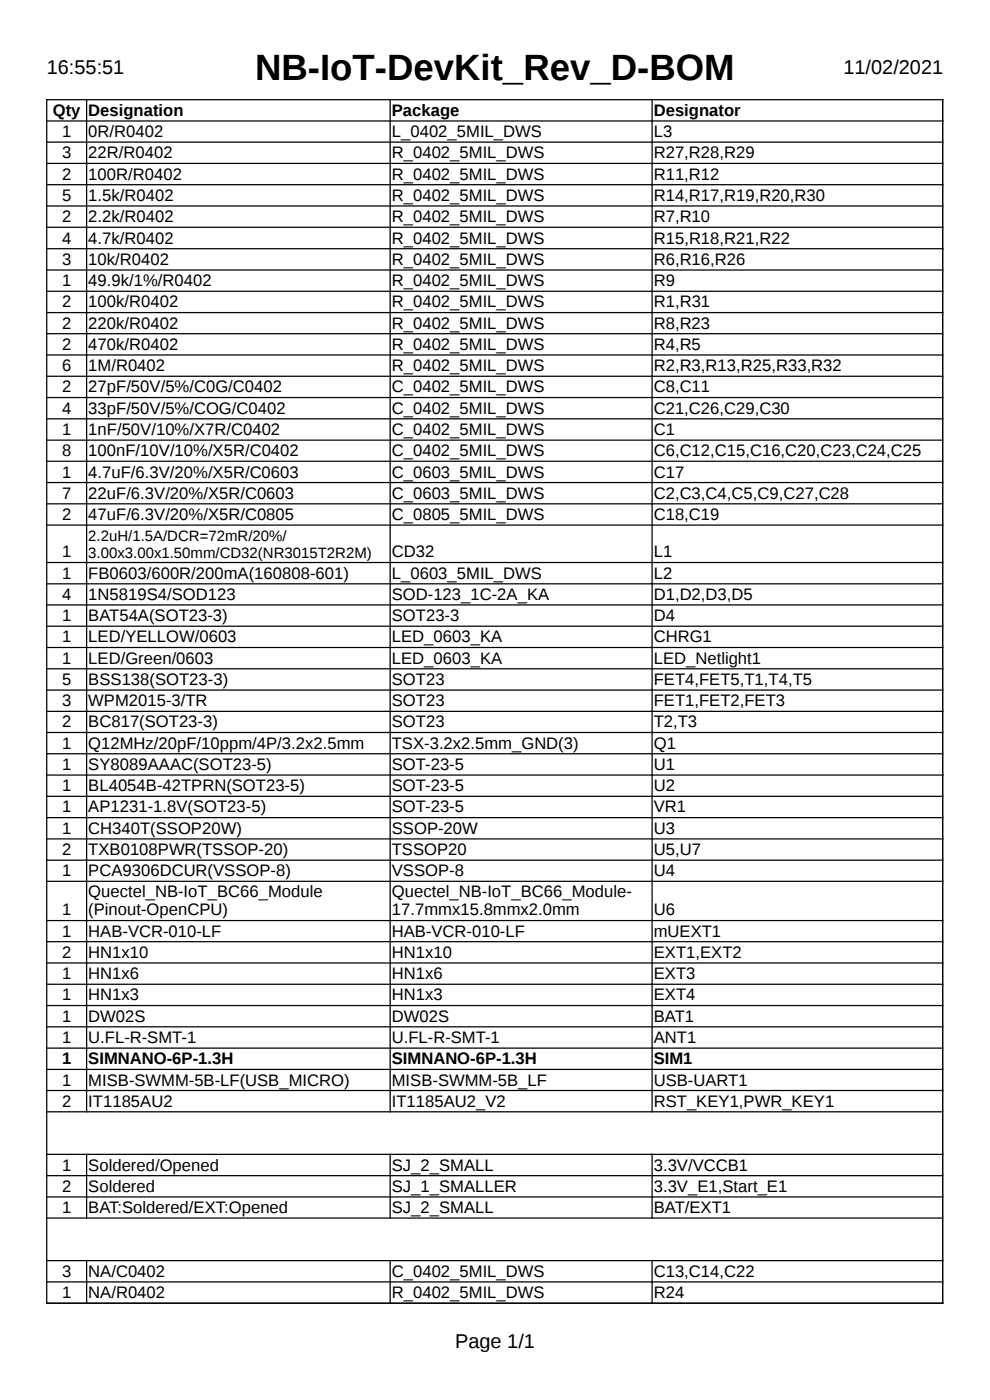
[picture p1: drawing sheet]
<svg xmlns="http://www.w3.org/2000/svg" width="210mm" height="297mm" viewBox="0 0 210 297" stroke-linecap="round" stroke-linejoin="round" font-family="sans-serif">
<defs><g id="words">
<text font-size="7.8" x="54.1" y="17">NB-IoT-DevKit_Rev_D-BOM</text>
<g font-size="4.2">
<text x="9.9" y="15.8">16:55:51</text>
<text x="178.9" y="15.8">11/02/2021</text>
<text x="96.6" y="286">Page 1/1</text>
</g>
<g font-size="3.5">
<text x="11.2" y="24.6">Qty</text>
<text x="13.2" y="29.1">1</text>
<text x="18.7" y="24.6">Designation</text>
<text x="18.7" y="29.1">0R/R0402</text>
<text x="83.1" y="24.6">Package</text>
<text x="83.1" y="29.1">L_0402_5MIL_DWS</text>
<text x="138.7" y="24.6">Designator</text>
<text x="138.7" y="29.1">L3</text>
<text x="13.2" y="33.6">3</text>
<text x="18.7" y="33.6">22R/R0402</text>
<text x="83.1" y="33.6">R_0402_5MIL_DWS</text>
<text x="138.7" y="33.6">R27,R28,R29</text>
<text x="13.2" y="38.1">2</text>
<text x="18.7" y="38.1">100R/R0402</text>
<text x="83.1" y="38.1">R_0402_5MIL_DWS</text>
<text x="138.7" y="38.1">R11,R12</text>
<text x="13.2" y="42.6">5</text>
<text x="13.2" y="47.1">2</text>
<text x="18.7" y="42.6">1.5k/R0402</text>
<text x="18.7" y="47.1">2.2k/R0402</text>
<text x="83.1" y="42.6">R_0402_5MIL_DWS</text>
<text x="83.1" y="47.1">R_0402_5MIL_DWS</text>
<text x="138.7" y="42.6">R14,R17,R19,R20,R30</text>
<text x="138.7" y="47.1">R7,R10</text>
<text x="13.2" y="51.7">4</text>
<text x="18.7" y="51.7">4.7k/R0402</text>
<text x="83.1" y="51.7">R_0402_5MIL_DWS</text>
<text x="138.7" y="51.7">R15,R18,R21,R22</text>
<text x="13.2" y="56.2">3</text>
<text x="18.7" y="56.2">10k/R0402</text>
<text x="83.1" y="56.2">R_0402_5MIL_DWS</text>
<text x="138.7" y="56.2">R6,R16,R26</text>
<text x="13.2" y="60.7">1</text>
<text x="13.2" y="65.2">2</text>
<text x="18.7" y="60.7">49.9k/1%/R0402</text>
<text x="18.7" y="65.2">100k/R0402</text>
<text x="83.1" y="60.7">R_0402_5MIL_DWS</text>
<text x="83.1" y="65.2">R_0402_5MIL_DWS</text>
<text x="138.7" y="60.7">R9</text>
<text x="138.7" y="65.2">R1,R31</text>
<text x="13.2" y="69.7">2</text>
<text x="18.7" y="69.7">220k/R0402</text>
<text x="83.1" y="69.7">R_0402_5MIL_DWS</text>
<text x="138.7" y="69.7">R8,R23</text>
<text x="13.2" y="74.2">2</text>
<text x="18.7" y="74.2">470k/R0402</text>
<text x="83.1" y="74.2">R_0402_5MIL_DWS</text>
<text x="138.7" y="74.2">R4,R5</text>
<text x="13.2" y="78.7">6</text>
<text x="13.2" y="83.2">2</text>
<text x="18.7" y="78.7">1M/R0402</text>
<text x="18.7" y="83.2">27pF/50V/5%/C0G/C0402</text>
<text x="83.1" y="78.7">R_0402_5MIL_DWS</text>
<text x="83.1" y="83.2">C_0402_5MIL_DWS</text>
<text x="138.7" y="83.2">C8,C11</text>
<text x="138.7" y="78.7">R2,R3,R13,R25,R33,R32</text>
<text x="13.2" y="87.8">4</text>
<text x="18.7" y="87.8">33pF/50V/5%/COG/C0402</text>
<text x="83.1" y="87.8">C_0402_5MIL_DWS</text>
<text x="138.7" y="87.8">C21,C26,C29,C30</text>
<text x="13.2" y="92.3">1</text>
<text x="18.7" y="92.3">1nF/50V/10%/X7R/C0402</text>
<text x="83.1" y="92.3">C_0402_5MIL_DWS</text>
<text x="138.7" y="92.3">C1</text>
<text x="13.2" y="96.8">8</text>
<text x="13.2" y="101.3">1</text>
<text x="18.7" y="96.8">100nF/10V/10%/X5R/C0402</text>
<text x="18.7" y="101.3">4.7uF/6.3V/20%/X5R/C0603</text>
<text x="83.1" y="96.8">C_0402_5MIL_DWS</text>
<text x="83.1" y="101.3">C_0603_5MIL_DWS</text>
<text x="138.7" y="96.8">C6,C12,C15,C16,C20,C23,C24,C25</text>
<text x="138.7" y="101.3">C17</text>
<text x="13.2" y="105.8">7</text>
<text x="18.7" y="105.8">22uF/6.3V/20%/X5R/C0603</text>
<text x="83.1" y="105.8">C_0603_5MIL_DWS</text>
<text x="138.7" y="105.8">C2,C3,C4,C5,C9,C27,C28</text>
<text x="13.2" y="110.3">2</text>
<text x="18.7" y="110.3">47uF/6.3V/20%/X5R/C0805</text>
<text x="83.1" y="110.3">C_0805_5MIL_DWS</text>
<text x="138.7" y="110.3">C18,C19</text>
<text x="13.2" y="118.2">1</text>
<text x="83.1" y="118.2">CD32</text>
<text x="138.7" y="118.2">L1</text>
<text x="13.2" y="122.8">1</text>
<text x="18.7" y="122.8">FB0603/600R/200mA(160808-601)</text>
<text x="83.1" y="122.8">L_0603_5MIL_DWS</text>
<text x="138.7" y="122.8">L2</text>
<text x="13.2" y="127.3">4</text>
<text x="13.2" y="131.8">1</text>
<text x="18.7" y="127.3">1N5819S4/SOD123</text>
<text x="18.7" y="131.8">BAT54A(SOT23-3)</text>
<text x="83.1" y="127.3">SOD-123_1C-2A_KA</text>
<text x="83.1" y="131.8">SOT23-3</text>
<text x="138.7" y="131.8">D4</text>
<text x="138.7" y="127.3">D1,D2,D3,D5</text>
<text x="13.2" y="136.3">1</text>
<text x="18.7" y="136.3">LED/YELLOW/0603</text>
<text x="83.1" y="136.3">LED_0603_KA</text>
<text x="138.7" y="136.3">CHRG1</text>
<text x="13.2" y="140.8">1</text>
<text x="18.7" y="140.8">LED/Green/0603</text>
<text x="83.1" y="140.8">LED_0603_KA</text>
<text x="138.7" y="140.8">LED_Netlight1</text>
<text x="13.2" y="145.3">5</text>
<text x="13.2" y="149.8">3</text>
<text x="18.7" y="145.3">BSS138(SOT23-3)</text>
<text x="18.7" y="149.8">WPM2015-3/TR</text>
<text x="83.1" y="145.3">SOT23</text>
<text x="83.1" y="149.8">SOT23</text>
<text x="138.7" y="149.8">FET1,FET2,FET3</text>
<text x="138.7" y="145.3">FET4,FET5,T1,T4,T5</text>
<text x="13.2" y="154.3">2</text>
<text x="18.7" y="154.3">BC817(SOT23-3)</text>
<text x="83.1" y="154.3">SOT23</text>
<text x="138.7" y="154.3">T2,T3</text>
<text x="13.2" y="158.8">1</text>
<text x="18.7" y="158.8">Q12MHz/20pF/10ppm/4P/3.2x2.5mm</text>
<text x="83.1" y="158.8">TSX-3.2x2.5mm_GND(3)</text>
<text x="138.7" y="158.8">Q1</text>
<text x="13.2" y="163.4">1</text>
<text x="13.2" y="167.8">1</text>
<text x="18.7" y="163.4">SY8089AAAC(SOT23-5)</text>
<text x="18.7" y="167.8">BL4054B-42TPRN(SOT23-5)</text>
<text x="83.1" y="163.4">SOT-23-5</text>
<text x="83.1" y="167.8">SOT-23-5</text>
<text x="138.7" y="163.4">U1</text>
<text x="138.7" y="167.8">U2</text>
<text x="13.2" y="172.4">1</text>
<text x="18.7" y="172.4">AP1231-1.8V(SOT23-5)</text>
<text x="83.1" y="172.4">SOT-23-5</text>
<text x="138.7" y="172.4">VR1</text>
<text x="13.2" y="176.9">1</text>
<text x="18.7" y="176.9">CH340T(SSOP20W)</text>
<text x="83.1" y="176.9">SSOP-20W</text>
<text x="138.7" y="176.9">U3</text>
<text x="13.2" y="181.4">2</text>
<text x="13.2" y="185.9">1</text>
<text x="18.7" y="181.4">TXB0108PWR(TSSOP-20)</text>
<text x="18.7" y="185.9">PCA9306DCUR(VSSOP-8)</text>
<text x="83.1" y="181.4">TSSOP20</text>
<text x="83.1" y="185.9">VSSOP-8</text>
<text x="138.7" y="185.9">U4</text>
<text x="138.7" y="181.4">U5,U7</text>
<text x="18.7" y="190.2">Quectel_NB-IoT_BC66_Module</text>
<text x="83.1" y="190.2">Quectel_NB-IoT_BC66_Module-</text>
<text x="13.2" y="194.2">1</text>
<text x="18.7" y="194.2">(Pinout-OpenCPU)</text>
<text x="83.1" y="194.2">17.7mmx15.8mmx2.0mm</text>
<text x="138.7" y="194.2">U6</text>
<text x="13.2" y="198.7">1</text>
<text x="13.2" y="203.2">2</text>
<text x="18.7" y="198.7">HAB-VCR-010-LF</text>
<text x="18.7" y="203.2">HN1x10</text>
<text x="83.1" y="198.7">HAB-VCR-010-LF</text>
<text x="83.1" y="203.2">HN1x10</text>
<text x="138.7" y="198.7">mUEXT1</text>
<text x="138.7" y="203.2">EXT1,EXT2</text>
<text x="13.2" y="207.7">1</text>
<text x="18.7" y="207.7">HN1x6</text>
<text x="83.1" y="207.7">HN1x6</text>
<text x="138.7" y="207.7">EXT3</text>
<text x="13.2" y="212.2">1</text>
<text x="18.7" y="212.2">HN1x3</text>
<text x="83.1" y="212.2">HN1x3</text>
<text x="138.7" y="212.2">EXT4</text>
<text x="13.2" y="216.7">1</text>
<text x="13.2" y="221.2">1</text>
<text x="18.7" y="216.7">DW02S</text>
<text x="18.7" y="221.2">U.FL-R-SMT-1</text>
<text x="83.1" y="216.7">DW02S</text>
<text x="83.1" y="221.2">U.FL-R-SMT-1</text>
<text x="138.7" y="216.7">BAT1</text>
<text x="138.7" y="221.2">ANT1</text>
<text x="13.2" y="225.8">1</text>
<text x="18.7" y="225.8">SIMNANO-6P-1.3H</text>
<text x="83.1" y="225.8">SIMNANO-6P-1.3H</text>
<text x="138.7" y="225.8">SIM1</text>
<text x="13.2" y="230.3">1</text>
<text x="18.7" y="230.3">MISB-SWMM-5B-LF(USB_MICRO)</text>
<text x="83.1" y="230.3">MISB-SWMM-5B_LF</text>
<text x="138.7" y="230.3">USB-UART1</text>
<text x="13.2" y="234.8">2</text>
<text x="18.7" y="234.8">IT1185AU2</text>
<text x="83.1" y="234.8">IT1185AU2_V2</text>
<text x="138.7" y="234.8">RST_KEY1,PWR_KEY1</text>
<text x="13.2" y="248.3">1</text>
<text x="18.7" y="248.3">Soldered/Opened</text>
<text x="83.1" y="248.3">SJ_2_SMALL</text>
<text x="138.7" y="248.3">3.3V/VCCB1</text>
<text x="13.2" y="252.8">2</text>
<text x="13.2" y="257.3">1</text>
<text x="18.7" y="252.8">Soldered</text>
<text x="18.7" y="257.3">BAT:Soldered/EXT:Opened</text>
<text x="83.1" y="252.8">SJ_1_SMALLER</text>
<text x="83.1" y="257.3">SJ_2_SMALL</text>
<text x="138.7" y="252.8">3.3V_E1,Start_E1</text>
<text x="138.7" y="257.3">BAT/EXT1</text>
<text x="13.2" y="270.8">3</text>
<text x="13.2" y="275.4">1</text>
<text x="18.7" y="270.8">NA/C0402</text>
<text x="18.7" y="275.4">NA/R0402</text>
<text x="83.1" y="270.8">C_0402_5MIL_DWS</text>
<text x="83.1" y="275.4">R_0402_5MIL_DWS</text>
<text x="138.7" y="270.8">C13,C14,C22</text>
<text x="138.7" y="275.4">R24</text>
</g>
<g font-size="3.2">
<text x="18.7" y="114.8">2.2uH/1.5A/DCR=72mR/20%/</text>
<text x="18.7" y="118.3">3.00x3.00x1.50mm/CD32(NR3015T2R2M)</text>
</g>
</g></defs>
<g fill="none" stroke="#000" stroke-width=".26">
<path d="M9.8 21.2h190.3M9.8 25.7h190.3M9.8 30.1h190.3M9.8 34.7h190.3M9.8 39.2h190.3M9.9 21v255.6M18.4 21v215M82.8 21v215M138.3 21v215M200 21v255.6M9.8 43.7h190.3M9.8 48.2h190.3"/>
<path d="M9.8 52.8h190.3M9.8 57.3h190.3M9.8 61.8h190.3M9.8 66.3h190.3M9.8 70.8h190.3M9.8 75.3h190.3M9.8 79.8h190.3M9.8 84.3h190.3M9.8 88.9h190.3M9.8 93.4h190.3M9.8 97.8h190.3M9.8 102.4h190.3"/>
<path d="M9.8 106.9h190.3M9.8 111.4h190.3M9.8 119.3h190.3M9.8 123.8h190.3M9.8 128.3h190.3M9.8 132.8h190.3M9.8 137.4h190.3M9.8 141.9h190.3M9.8 146.4h190.3M9.8 150.9h190.3M9.8 155.4h190.3M9.8 159.9h190.3"/>
<path d="M9.8 164.4h190.3M9.8 168.9h190.3M9.8 173.4h190.3M9.8 178h190.3M9.8 182.5h190.3M9.8 187h190.3M9.8 195.3h190.3M9.8 199.8h190.3M9.8 204.3h190.3M9.8 208.8h190.3M9.8 213.3h190.3M9.8 217.8h190.3"/>
<path d="M9.8 222.3h190.3M9.8 226.9h190.3M9.8 231.3h190.3M9.8 235.9h190.3M9.8 244.9h190.3M9.8 249.4h190.3M9.8 253.9h190.3M9.8 258.4h190.3M18.4 244.7v13.8M82.8 244.7v13.8M138.3 244.7v13.8M9.8 267.4h190.3"/>
<path d="M9.8 271.9h190.3M9.8 276.5h190.3M18.4 267.3v9.3M82.8 267.3v9.3M138.3 267.3v9.3"/>
</g>
<use href="#words"/>
</svg>
